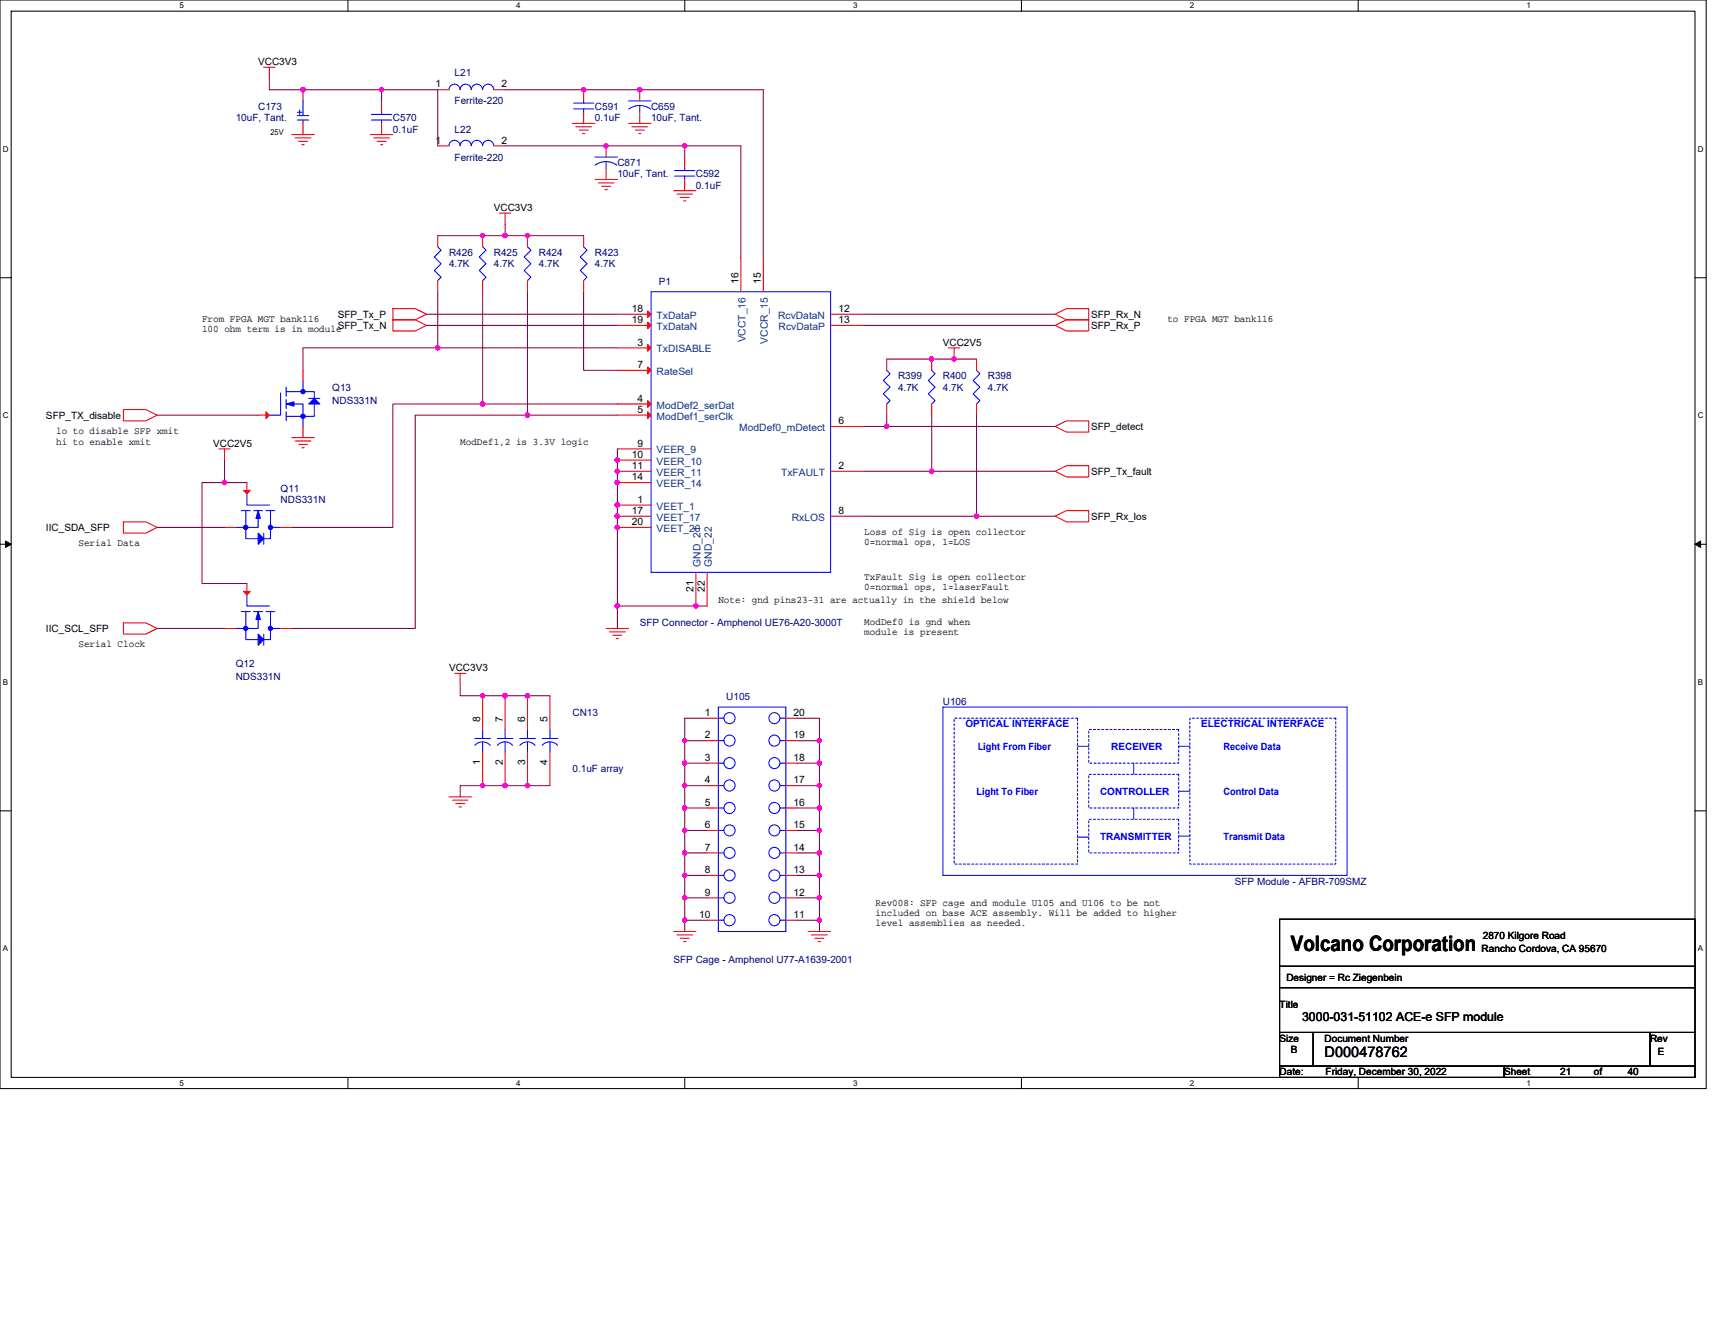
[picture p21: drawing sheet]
<svg xmlns="http://www.w3.org/2000/svg" width="279mm" height="216mm" viewBox="0 0 279 216" stroke-linecap="round" stroke-linejoin="round" font-family="sans-serif">
<defs><g id="words">
<text font-size="3.5" x="210.3" y="155">Volcano Corporation</text>
<text font-size="2.4" x="215.8" y="172.2">D000478762</text>
<text font-size="2" x="212.1" y="166.4">3000-031-51102 ACE-e SFP module</text>
<g font-size="1.7">
<text x="71" y="14.2">1</text>
<text x="81.7" y="14.2">2</text>
<text x="71" y="23.4">1</text>
<text x="81.7" y="23.4">2</text>
<text x="120.3" y="46.3" transform="rotate(-90 120.3 46.3)">16</text>
<text x="124" y="46.3" transform="rotate(-90 124 46.3)">15</text>
<text x="102.9" y="50.8">18</text>
<text x="102.9" y="52.6">19</text>
<text x="136.6" y="50.8">12</text>
<text x="136.6" y="52.6">13</text>
<text x="103.9" y="56.3">3</text>
<text x="103.9" y="60">7</text>
<text x="103.9" y="65.4">4</text>
<text x="103.9" y="67.3">5</text>
<text x="136.6" y="69.1">6</text>
<text x="102.9" y="74.6">10</text>
<text x="102.9" y="76.4">11</text>
<text x="103.9" y="72.8">9</text>
<text x="136.6" y="76.4">2</text>
<text x="102.9" y="83.7">17</text>
<text x="102.9" y="78.3">14</text>
<text x="103.9" y="81.9">1</text>
<text x="136.6" y="83.7">8</text>
<text x="102.9" y="85.6">20</text>
<text x="113" y="96.4" transform="rotate(-90 113 96.4)">21</text>
<text x="114.8" y="96.4" transform="rotate(-90 114.8 96.4)">22</text>
<text x="78.3" y="117.6" transform="rotate(-90 78.3 117.6)">8</text>
<text x="81.9" y="117.6" transform="rotate(-90 81.9 117.6)">7</text>
<text x="85.6" y="117.6" transform="rotate(-90 85.6 117.6)">6</text>
<text x="89.2" y="117.6" transform="rotate(-90 89.2 117.6)">5</text>
<text x="114.8" y="116.6">1</text>
<text x="129.3" y="116.6">20</text>
<text x="78.3" y="124.7" transform="rotate(-90 78.3 124.7)">1</text>
<text x="81.9" y="124.7" transform="rotate(-90 81.9 124.7)">2</text>
<text x="85.6" y="124.7" transform="rotate(-90 85.6 124.7)">3</text>
<text x="89.2" y="124.7" transform="rotate(-90 89.2 124.7)">4</text>
<text x="114.8" y="120.3">2</text>
<text x="114.8" y="124">3</text>
<text x="129.3" y="124">18</text>
<text x="129.3" y="120.3">19</text>
<text x="114.8" y="127.6">4</text>
<text x="114.8" y="131.3">5</text>
<text x="129.3" y="131.3">16</text>
<text x="129.3" y="127.6">17</text>
<text x="114.8" y="134.9">6</text>
<text x="129.3" y="134.9">15</text>
<text x="114.8" y="138.6">7</text>
<text x="114.8" y="142.3">8</text>
<text x="129.3" y="142.3">13</text>
<text x="129.3" y="138.6">14</text>
<text x="113.9" y="149.6">10</text>
<text x="114.8" y="145.9">9</text>
<text x="129.3" y="149.6">11</text>
<text x="129.3" y="145.9">12</text>
</g>
<g font-size="1.7" fill="#004080">
<text x="107" y="51.9">TxDataP</text>
<text x="107" y="53.8">TxDataN</text>
<text x="126.8" y="51.9">RcvDataN</text>
<text x="126.9" y="53.8">RcvDataP</text>
<text x="107" y="57.4">TxDISABLE</text>
<text x="121.5" y="55.8" transform="rotate(-90 121.5 55.8)">VCCT_16</text>
<text x="125.1" y="56" transform="rotate(-90 125.1 56)">VCCR_15</text>
<text x="107" y="61.1">RateSel</text>
<text x="107" y="66.6">ModDef2_serDat</text>
<text x="107" y="68.4">ModDef1_serClk</text>
<text x="120.4" y="70.2">ModDef0_mDetect</text>
<text x="107" y="73.9">VEER_9</text>
<text x="107" y="75.7">VEER_10</text>
<text x="107" y="77.5">VEER_11</text>
<text x="127.3" y="77.5">TxFAULT</text>
<text x="107" y="83">VEET_1</text>
<text x="107" y="79.4">VEER_14</text>
<text x="107" y="84.9">VEET_17</text>
<text x="107" y="86.7">VEET_20</text>
<text x="129" y="84.9">RxLOS</text>
<text x="114.1" y="92.4" transform="rotate(-90 114.1 92.4)">GND_21</text>
<text x="116" y="92.4" transform="rotate(-90 116 92.4)">GND_22</text>
</g>
<g font-size="1.6">
<text x="42.1" y="10.6">VCC3V3</text>
<text x="80.5" y="34.4">VCC3V3</text>
<text x="32.9" y="52.5">From FPGA MGT bank116</text>
<text x="55" y="51.8">SFP_Tx_P</text>
<text x="55" y="53.6">SFP_Tx_N</text>
<text x="177.8" y="51.8">SFP_Rx_N</text>
<text x="177.8" y="53.6">SFP_Rx_P</text>
<text x="190.2" y="52.5">to FPGA MGT bank116</text>
<text x="32.9" y="54.1">100 ohm term is in module</text>
<text x="153.6" y="56.3">VCC2V5</text>
<text x="7.5" y="68.2">SFP_TX_disable</text>
<text x="9.1" y="70.8">lo to disable SFP xmit</text>
<text x="177.8" y="70.1">SFP_detect</text>
<text x="9.1" y="72.6">hi to enable xmit</text>
<text x="34.7" y="72.8">VCC2V5</text>
<text x="75" y="72.6">ModDef1,2 is 3.3V logic</text>
<text x="177.8" y="77.4">SFP_Tx_fault</text>
<text x="7.5" y="86.5">IIC_SDA_SFP</text>
<text x="12.8" y="89">Serial Data</text>
<text x="140.8" y="87.2">Loss of Sig is open collector</text>
<text x="140.8" y="88.8">0=normal ops, 1=LOS</text>
<text x="177.8" y="84.7">SFP_Rx_los</text>
<text x="140.8" y="94.5">TxFault Sig is open collector</text>
<text x="117" y="98.2">Note: gnd pins23-31 are actually in the shield below</text>
<text x="140.8" y="96.2">0=normal ops, 1=laserFault</text>
<text x="140.8" y="101.9">ModDef0 is gnd when</text>
<text x="7.5" y="103">IIC_SCL_SFP</text>
<text x="12.8" y="105.5">Serial Clock</text>
<text x="140.8" y="103.5">module is present</text>
<text x="73.2" y="109.4">VCC3V3</text>
<text x="142.6" y="147.6">Rev008: SFP cage and module U105 and U106 to be not</text>
<text x="142.6" y="149.2">included on base ACE assembly. Will be added to higher</text>
<text x="142.6" y="150.8">level assemblies as needed.</text>
<text x="241.4" y="155.1">Rancho Cordova, CA 95670</text>
<text x="241.6" y="153.1">2870 Kilgore Road</text>
<text x="209.6" y="159.9">Designer = Rc Ziegenbein</text>
<text x="208.5" y="164.2">Title</text>
<text x="208.5" y="169.7">Size</text>
<text x="210.3" y="171.6">B</text>
<text x="215.8" y="169.7">Document Number</text>
<text x="268.8" y="169.7">Rev</text>
<text x="270.1" y="171.9">E</text>
<text x="208.5" y="175.2">Date:</text>
<text x="216" y="175.2">Friday, December 30, 2022</text>
<text x="245" y="175.2">Sheet</text>
<text x="254.2" y="175.2">21</text>
<text x="259.7" y="175.2">of</text>
<text x="265.2" y="175.2">40</text>
</g>
<g font-size="1.6" fill="#000080">
<text x="42.1" y="17.9">C173</text>
<text x="74.1" y="12.4">L21</text>
<text x="74.1" y="17">Ferrite-220</text>
<text x="96.9" y="17.9">C591</text>
<text x="106.1" y="17.9">C659</text>
<text x="38.4" y="19.8">10uF, Tant.</text>
<text x="64" y="19.8">C570</text>
<text x="64" y="21.6">0.1uF</text>
<text x="74.1" y="21.6">L22</text>
<text x="96.9" y="19.8">0.1uF</text>
<text x="106.1" y="19.8">10uF, Tant.</text>
<text x="74.1" y="26.2">Ferrite-220</text>
<text x="100.6" y="27.1">C871</text>
<text x="100.6" y="28.9">10uF, Tant.</text>
<text x="113.4" y="28.9">C592</text>
<text x="113.4" y="30.7">0.1uF</text>
<text x="73.2" y="41.7">R426</text>
<text x="80.5" y="41.7">R425</text>
<text x="87.8" y="41.7">R424</text>
<text x="96.9" y="41.7">R423</text>
<text x="73.2" y="43.5">4.7K</text>
<text x="80.5" y="43.5">4.7K</text>
<text x="87.8" y="43.5">4.7K</text>
<text x="96.9" y="43.5">4.7K</text>
<text x="107.3" y="46.5">P1</text>
<text x="54.1" y="63.6">Q13</text>
<text x="54.1" y="65.8">NDS331N</text>
<text x="146.3" y="61.8">R399</text>
<text x="146.3" y="63.6">4.7K</text>
<text x="153.6" y="61.8">R400</text>
<text x="153.6" y="63.6">4.7K</text>
<text x="160.9" y="61.8">R398</text>
<text x="160.9" y="63.6">4.7K</text>
<text x="45.7" y="80.1">Q11</text>
<text x="45.7" y="81.9">NDS331N</text>
<text x="104.2" y="102.1">SFP Connector - Amphenol UE76-A20-3000T</text>
<text x="38.4" y="108.6">Q12</text>
<text x="38.4" y="110.8">NDS331N</text>
<text x="93.3" y="116.7">CN13</text>
<text x="118.3" y="114.1">U105</text>
<text x="153.6" y="114.9">U106</text>
<text x="93.3" y="125.8">0.1uF array</text>
<text x="201.2" y="144.1">SFP Module - AFBR-709SMZ</text>
<text x="109.7" y="156.9">SFP Cage - Amphenol U77-A1639-2001</text>
</g>
<g font-size="1.6" fill="#00f">
<text x="157.3" y="118.5">OPTICAL INTERFACE</text>
<text x="195.7" y="118.5">ELECTRICAL INTERFACE</text>
<text x="159.3" y="122.2">Light From Fiber</text>
<text x="181" y="122.2">RECEIVER</text>
<text x="199.3" y="122.2">Receive Data</text>
<text x="159.1" y="129.5">Light To Fiber</text>
<text x="179.2" y="129.5">CONTROLLER</text>
<text x="199.3" y="129.5">Control Data</text>
<text x="179.2" y="136.8">TRANSMITTER</text>
<text x="199.3" y="136.8">Transmit Data</text>
</g>
<g font-size="1.3">
<text x="29.3" y="1.4">5</text>
<text x="84.1" y="1.4">4</text>
<text x="139" y="1.4">3</text>
<text x="193.8" y="1.4">2</text>
<text x="248.7" y="1.4">1</text>
<text x="44.1" y="22">25V</text>
<text x=".5" y="24.7">D</text>
<text x="276.6" y="24.7">D</text>
<text x=".5" y="68.2">C</text>
<text x="276.6" y="68.2">C</text>
<text x=".5" y="111.6">B</text>
<text x="276.6" y="111.6">B</text>
<text x=".5" y="155">A</text>
<text x="276.6" y="155">A</text>
<text x="29.3" y="176.9">5</text>
<text x="84.1" y="176.9">4</text>
<text x="139" y="176.9">3</text>
<text x="193.8" y="176.9">2</text>
<text x="248.7" y="176.9">1</text>
</g>
</g></defs>
<path d="M0 0h278v177.4h-278zM1.8 1.8h274.3v173.8h-274.3z" fill="none" stroke="#000" stroke-width=".17"/>
<g fill="#fff">
<path d="M29.3 .2h.7v1.5h-.7z"/>
<path d="M29.3 175.7h.7v1.5h-.7z"/>
</g>
<path d="M56.7 0v1.8M56.7 175.6v1.8" fill="none" stroke="#000" stroke-width=".17"/>
<g fill="#fff">
<path d="M84.1 .2h.7v1.5h-.7z"/>
<path d="M84.1 175.7h.7v1.5h-.7z"/>
</g>
<path d="M111.5 0v1.8M111.5 175.6v1.8" fill="none" stroke="#000" stroke-width=".17"/>
<g fill="#fff">
<path d="M139 .2h.7v1.5h-.7z"/>
<path d="M139 175.7h.7v1.5h-.7z"/>
</g>
<path d="M166.4 0v1.8M166.4 175.6v1.8" fill="none" stroke="#000" stroke-width=".17"/>
<g fill="#fff">
<path d="M193.8 .2h.8v1.5h-.8z"/>
<path d="M193.8 175.7h.8v1.5h-.8z"/>
</g>
<path d="M221.3 0v1.8M221.3 175.6v1.8" fill="none" stroke="#000" stroke-width=".17"/>
<g fill="#fff">
<path d="M248.7 .2h.7v1.5h-.7z"/>
<path d="M248.7 175.7h.7v1.5h-.7z"/>
<path d="M.5 23.5h.9v1.5h-.9z"/>
<path d="M276.6 23.5h1v1.5h-1z"/>
<path d="M.5 67h.9v1.4h-.9z"/>
<path d="M276.6 67h1v1.4h-1z"/>
</g>
<path d="M0 45.3h1.8M276.1 45.3h1.9" fill="none" stroke="#000" stroke-width=".17"/>
<g fill="#fff">
<path d="M.5 110.4h.8v1.5h-.8z"/>
<path d="M276.6 110.4h.9v1.5h-.9z"/>
</g>
<path d="M0 88.7h1.8M276.1 88.7h1.9" fill="none" stroke="#000" stroke-width=".17"/>
<path d="M.9 88.2l.9 .5-.9 .5zM276.1 88.7l1-.5v1z" fill="#000" stroke="#000" stroke-width=".16"/>
<g fill="#fff">
<path d="M.5 153.8h.8v1.5h-.8z"/>
<path d="M276.6 153.8h.9v1.5h-.9z"/>
</g>
<path d="M0 132.1h1.8M276.1 132.1h1.9M208.5 149.8h67.6v7.7h-67.6zM208.5 157.5h67.6v3.4h-67.6zM208.5 160.9h67.6v7.3h-67.6zM208.5 168.2h5.5v5.5h-5.5zM208.5 173.7h36.5v1.9h-36.5zM214 168.2h54.8v5.5h-54.8zM245 173.7h31.1v1.9h-31.1zM268.8 168.2h7.3v5.5h-7.3z" fill="none" stroke="#000" stroke-width=".17"/>
<g fill="none" stroke="#f00" stroke-width=".17">
<path d="M43 11h1.8M43.9 11v1.8M49.4 16.4h.1M62.2 16.4v1.9M71.3 14.6h1.9M80.5 14.6h1.8M95.1 14.6v1.8M95.1 18.3v1.8M104.2 14.6v1.8M104.2 18.3v1.8M47.5 21.9h3.7M48.1 22.5h2.6"/>
<path d="M48.6 23h1.5M49.2 23.6h.4M49.4 20.1v1.8M60.3 21.9h3.7M60.9 22.5h2.6M61.4 23h1.5M62 23.6h.4M62.2 20.1v1.8M71.3 38.4v1.8M71.3 23.8h1.9M78.6 38.4v1.8M80.5 23.8h1.8"/>
<path d="M81.4 34.7h1.8M82.3 34.7v1.9M85.9 38.4v1.8M93.3 20.1h3.6M93.8 20.7h2.6M94.4 21.2h1.4M94.9 21.8h.4M95.1 38.4v1.8M96.9 29.3h3.7M97.5 29.8h2.5M98 30.4h1.5M98.6 30.9h.3"/>
<path d="M98.7 23.8v1.8M98.7 27.4v1.9M102.4 20.1h3.7M103 20.7h2.5M103.5 21.2h1.5M104.1 21.8h.3M109.7 31.1h3.7M110.3 31.6h2.5M110.8 32.2h1.5M111.4 32.7h.3M111.5 25.6v1.8M111.5 29.3v1.8"/>
<path d="M64 50.3h3.6l1.9 .9-1.9 .9h-3.6zM64 52.1h3.6l1.9 .9-1.9 .9h-3.6zM71.3 45.7v1.8M78.6 45.7v1.8M85.9 45.7v1.8M95.1 45.7v1.8M100.6 51.2h5.5M100.6 53h5.5M100.6 56.7h5.5M120.7 42.1v5.4M124.4 42.1v5.4M135.3 51.2h5.5"/>
<path d="M135.3 53h5.5M144.5 58.5v1.8M151.8 58.5v1.8M154.5 56.7h1.9M155.4 56.7v1.8M159.1 58.5v1.8M171.9 51.2l1.8-.9h3.7v1.8h-3.7zM171.9 53l1.8-.9h3.7v1.8h-3.7zM20.1 66.7h3.7l1.8 .9-1.8 1h-3.7zM35.6 73.2h1.9M36.6 73.2v1.8M40.2 78.6v1.9"/>
<path d="M42.1 67.6h1.8M47.5 71.3h3.7M48.1 71.9h2.6M48.6 72.4h1.5M49.2 73h.4M49.4 60.3v1.9M49.4 69.5v1.8M100.6 73.2h5.5M100.6 75h5.5M100.6 76.8h5.5M100.6 78.6h5.5M100.6 65.8h5.5"/>
<path d="M100.6 67.6h5.5M100.6 60.3h5.5M135.3 76.8h5.5M135.3 69.5h5.5M144.5 65.8v1.8M151.8 65.8v1.8M159.1 65.8v1.8M171.9 69.5l1.8-.9h3.7v1.8h-3.7zM171.9 76.8l1.8-.9h3.7v1.8h-3.7zM20.1 85h3.7l1.8 .9-1.8 1h-3.7zM36.6 85.9h1.8M40.2 95.1v1.8"/>
<path d="M45.7 85.9h1.8M100.6 82.3h5.5M100.6 84.1h5.5M100.6 85.9h5.5M113.4 93.3v5.4M115.2 93.3v5.4M135.3 84.1h5.5M171.9 84.1l1.8-.9h3.7v1.8h-3.7zM20.1 101.5h3.7l1.8 .9-1.8 .9h-3.7zM36.6 102.4h1.8M45.7 102.4h1.8M74.1 109.7h1.8"/>
<path d="M75 109.7v1.8M78.6 113.4v5.5M82.3 113.4v5.5M85.9 113.4v5.5M89.6 113.4v5.5M98.7 102.4h3.7M99.3 103h2.6M99.8 103.5h1.5M100.4 104.1h.4M115.2 117h1.8M128 117h1.8M73.2 129.8h3.6"/>
<path d="M73.7 130.4h2.5M74.2 130.9h1.5M74.8 131.5h.4M78.6 122.5v5.5M82.3 122.5v5.5M85.9 122.5v5.5M89.6 122.5v5.5M115.2 120.7h1.8M115.2 124.4h1.8M115.2 128h1.8M115.2 131.7h1.8M115.2 135.3h1.8"/>
<path d="M115.2 139h1.8M128 139h1.8M128 135.3h1.8M128 131.7h1.8M128 128h1.8M128 124.4h1.8M128 120.7h1.8M109.7 151.8h3.7M110.3 152.3h2.5M110.8 152.9h1.5M111.4 153.4h.3M115.2 142.6h1.8"/>
<path d="M115.2 146.3h1.8M115.2 149.9h1.8M128 149.9h1.8M128 146.3h1.8M128 142.6h1.8M131.7 151.8h3.6M132.2 152.3h2.6M132.8 152.9h1.4M133.3 153.4h.4"/>
</g>
<g fill="none" stroke="#00f" stroke-width=".17">
<path d="M48.5 18.3h.7M48.5 18.8h1.8M48.5 19.6h1.8M48.8 17.9v.7M49.4 19.6v.5M49.4 16.4v2.4M60.5 19.6h3.3M60.5 18.6h3.3M62.2 18.3v.3M62.2 19.6v.5M73.2 14.6a.9 .9 0 0 1 .9-.9 .9 .9 0 0 1 .9 .9M75 14.6a.9 .9 0 0 1 .9-.9 .9 .9 0 0 1 .9 .9 .92 .92 0 0 1 .9-.9 .92 .92 0 0 1 .9 .9"/>
<path d="M78.6 14.6a.9 .9 0 0 1 .9-.9 .9 .9 0 0 1 .9 .9M93.5 17.7h3.2M93.5 16.8h3.2M95.1 16.4v.4M95.1 17.7v.6M102.4 16.4h3.7M102.4 17.8l1-.5 .8-.1 .8 .1 1 .5M104.2 17.2v1.1M73.2 23.7a.9 .9 0 0 1 .9-.8 .9 .9 0 0 1 .9 .8M75 23.7a.9 .9 0 0 1 .9-.8 .9 .9 0 0 1 .9 .8 .92 .92 0 0 1 .9-.8 .92 .92 0 0 1 .9 .8M78.6 23.7a.9 .9 0 0 1 .9-.8 .9 .9 0 0 1 .9 .8M96.9 25.6h3.7"/>
<path d="M96.9 26.9a2.96 2.96 0 0 1 3.6 0M98.7 26.3v1.1M109.9 28.7h3.3M109.9 27.8h3.3M111.5 27.4v.4M111.5 28.7v.6M71.3 40.2l.6 .6-1.1 1.1 1.1 1.1-1.1 1.1 1.1 1.1-.6 .5M78.6 40.2l.6 .6-1.1 1.1 1.1 1.1-1.1 1.1 1.1 1.1-.6 .5M85.9 40.2l.6 .6-1.1 1.1 1.1 1.1-1.1 1.1 1.1 1.1-.6 .5M95.1 40.2l.5 .6-1.1 1.1 1.1 1.1-1.1 1.1 1.1 1.1-.5 .5M106.1 47.5h29.2v45.8h-29.2zM45.7 64v3.6h-1.8"/>
<path d="M46.6 67.1v1.5M46.6 65.1v1.5M46.6 63.1v1.5M46.6 63.8h4.6v1.1M47.5 65.8h1.9v3.7M49.4 62.2v1.6M50.3 64.9h1.8M51.2 65.8v2h-4.6M144.5 60.3l.5 .6-1.1 1.1 1.1 1.1-1.1 1.1 1.1 1.1-.5 .5M151.8 60.3l.5 .6-1.1 1.1 1.1 1.1-1.1 1.1 1.1 1.1-.5 .5M159.1 60.3l.5 .6-1.1 1.1 1.1 1.1-1.1 1.1 1.1 1.1-.5 .5M39.3 83.2h1.5"/>
<path d="M39.3 99.7h1.5M40 83.2v4.6h2.1M40 99.7v4.5h2.1M40.2 80.5v1.8h3.7M40.2 96.9v1.8h3.7M41.3 83.2h1.5M41.3 99.7h1.5M42.1 84.1v1.8h-3.7M43 86.9v1.8M43.3 83.2h1.5M43.3 99.7h1.5M44.1 85.9h1.6"/>
<path d="M44.1 83.2v4.6h-1.1M44.1 99.7v4.5h-1.1M42.1 100.6v1.8h-3.7M43 103.3v1.9M44.1 102.4h1.6M78.6 118.9v1.4M82.3 118.9v1.4M85.9 118.9v1.4M89.6 118.9v1.4M117 117h.9M117 115.2h11v36.6h-11zM127.1 117h.9"/>
<path d="M153.6 115.2h65.9v27.4h-65.9zM77.3 120.3h2.6M77.4 121.5a1.65 1.65 0 0 1 2.5 0M78.6 120.9v1.6M81 120.3h2.6M81 121.5a1.63 1.63 0 0 1 2.5 0M82.3 120.9v1.6M84.7 120.3h2.5M84.7 121.5a1.63 1.63 0 0 1 2.5 0M85.9 120.9v1.6M88.3 120.3h2.6M88.3 121.4a1.67 1.67 0 0 1 2.5 .1"/>
<path d="M89.6 120.9v1.6M117 128h.9M117 124.4h.9M117 120.7h.9M117 131.7h.9M117 139h.9M117 135.3h.9M127.1 120.7h.9M127.1 124.4h.9M127.1 128h.9M127.1 131.7h.9M127.1 135.3h.9"/>
<path d="M127.1 139h.9M175.6 121.6h1.8M175.6 136.4h1.8M184.7 124.4v1.8M184.7 131.7v1.8M192 121.6h1.8M192 136.2h1.8M192 128.9h1.8M117 142.6h.9M117 146.3h.9M117 149.9h.9M127.1 142.6h.9"/>
<path d="M127.1 146.3h.9M127.1 149.9h.9"/>
<circle cx="118.9" cy="117" r=".9"/>
<circle cx="126.2" cy="117" r=".9"/>
<circle cx="118.9" cy="131.7" r=".91"/>
<circle cx="118.9" cy="128" r=".91"/>
<circle cx="118.9" cy="139" r=".9"/>
<circle cx="118.9" cy="135.3" r=".9"/>
<circle cx="118.9" cy="120.7" r=".9"/>
<circle cx="118.9" cy="124.3" r=".9"/>
<circle cx="126.2" cy="131.7" r=".9"/>
<circle cx="126.2" cy="128" r=".9"/>
<circle cx="126.2" cy="139" r=".9"/>
<circle cx="126.2" cy="135.3" r=".9"/>
<circle cx="126.2" cy="124.3" r=".9"/>
<circle cx="126.2" cy="120.7" r=".9"/>
<circle cx="118.9" cy="146.3" r=".91"/>
<circle cx="118.9" cy="149.9" r=".91"/>
<circle cx="118.9" cy="142.6" r=".9"/>
<circle cx="126.2" cy="149.9" r=".9"/>
<circle cx="126.2" cy="146.3" r=".9"/>
<circle cx="126.2" cy="142.6" r=".9"/>
</g>
<g fill="#00f" stroke="#00f" stroke-width=".17">
<path d="M42.1 86.9l.9 .9-.9 .9z" fill-rule="evenodd"/>
<path d="M42.1 83.2l.3 1.3h-.7z" fill-rule="evenodd"/>
<path d="M51.2 64.9l.9 .9h-1.8z" fill-rule="evenodd"/>
<path d="M46.6 65.8l1.3-.3v.7z" fill-rule="evenodd"/>
<path d="M42.1 103.3l.9 .9-.9 1z" fill-rule="evenodd"/>
<path d="M42.1 99.7l.3 1.2h-.7z" fill-rule="evenodd"/>
<circle cx="44.1" cy="85.9" r=".36"/>
<circle cx="40" cy="85.9" r=".36"/>
<circle cx="49.4" cy="63.8" r=".36"/>
<circle cx="49.4" cy="67.8" r=".36"/>
<circle cx="44.1" cy="102.4" r=".35"/>
<circle cx="40" cy="102.4" r=".36"/>
</g>
<g fill="#f00" stroke="#f00" stroke-width=".17">
<path d="M39.7 79.9h1.1l-.6 .6z"/>
<path d="M43.3 67.1l.6 .5-.6 .6z"/>
<path d="M39.7 96.4h1.1l-.6 .5z"/>
<path d="M105.5 50.7l.6 .5-.6 .6z"/>
<path d="M105.5 52.5l.6 .5-.6 .6z"/>
<path d="M105.5 56.1l.6 .6-.6 .5z"/>
<path d="M105.5 65.3l.6 .5-.6 .6z"/>
<path d="M105.5 67.1l.6 .5-.6 .6z"/>
<path d="M105.5 59.8l.6 .5-.6 .6z"/>
</g>
<path d="M155.4 117h20.2v23.8h-20.2zM177.4 118.9h14.6v5.5h-14.6zM193.8 117h23.8v23.8h-23.8zM177.4 126.2h14.6v5.5h-14.6zM177.4 133.5h14.6v5.5h-14.6z" fill="none" stroke="#00f" stroke-width=".17" stroke-dasharray=".3 .3"/>
<g fill="none" stroke="#800040" stroke-width=".17">
<path d="M43.9 12.8v1.8h5.5M49.4 14.6v1.8M49.4 14.6h12.8v1.8M62.2 14.6h9.1v9.2M82.3 14.6h42.1v27.5M82.3 36.6v1.8h-11M82.3 38.4h12.8M82.3 23.8h29.2v1.8M111.5 23.8h9.2v18.3M69.5 51.2h31.1M69.5 53h31.1M71.3 56.7h29.3"/>
<path d="M71.3 47.5v9.2h-21.9v3.6M78.6 47.5v18.3h22M85.9 47.5v20.1h-18.3v34.8h-20.1M95.1 47.5v12.8h5.5M140.8 51.2h31.1M140.8 53h31.1M144.5 58.5h14.6M25.6 67.6h16.5M36.6 78.6h-3.7v16.5h7.3M36.6 75v3.6M36.6 78.6h3.6M78.6 65.8h-14.6v20.1h-16.5"/>
<path d="M85.9 67.6h14.7M100.6 73.2v25.5M140.8 69.5h3.7M144.5 67.6v1.9M144.5 69.5h27.4M151.8 67.6v9.2h-11M151.8 76.8h20.1M159.1 67.6v16.5h-18.3M25.6 85.9h11M100.6 98.7h14.6M100.6 98.7v3.7M159.1 84.1h12.8"/>
<path d="M25.6 102.4h11M75 111.5v1.9h14.6M115.2 117h-3.7v3.7M129.8 117h3.7v3.7M89.6 128h-14.6v1.8M111.5 120.7v3.7M111.5 135.3v3.7M111.5 128v3.7M111.5 139v3.6M111.5 120.7h3.7M111.5 124.4h3.7M111.5 131.7h3.7"/>
<path d="M111.5 135.3h3.7M111.5 139h3.7M111.5 124.4v3.6M111.5 131.7v3.6M111.5 128h3.7M129.8 120.7h3.7M129.8 124.4h3.7M129.8 128h3.7M129.8 135.3h3.7M129.8 131.7h3.7M129.8 139h3.7M133.5 120.7v3.7"/>
<path d="M133.5 124.4v3.6M133.5 131.7v3.6M133.5 135.3v3.7M133.5 128v3.7M133.5 139v7.3M111.5 149.9v1.9M111.5 142.6h3.7M111.5 146.3h3.7M111.5 146.3v3.6h3.7M111.5 142.6v3.7M129.8 142.6h3.7M129.8 149.9h3.7"/>
<path d="M129.8 146.3h3.7M133.5 149.9v1.9M133.5 146.3v3.6"/>
</g>
<g fill="#f0f" stroke="#f0f" stroke-width=".17">
<circle cx="100.6" cy="82.3" r=".36"/>
<circle cx="100.6" cy="76.8" r=".36"/>
<circle cx="100.6" cy="78.6" r=".36"/>
<circle cx="100.6" cy="75" r=".36"/>
<circle cx="100.6" cy="85.9" r=".36"/>
<circle cx="100.6" cy="98.7" r=".36"/>
<circle cx="100.6" cy="84.1" r=".36"/>
<circle cx="113.4" cy="98.7" r=".36"/>
<circle cx="155.4" cy="58.5" r=".36"/>
<circle cx="144.4" cy="69.5" r=".35"/>
<circle cx="151.8" cy="76.8" r=".36"/>
<circle cx="159.1" cy="84.1" r=".36"/>
<circle cx="151.8" cy="58.5" r=".36"/>
<circle cx="78.6" cy="65.8" r=".35"/>
<circle cx="36.6" cy="78.6" r=".36"/>
<circle cx="85.9" cy="67.6" r=".36"/>
<circle cx="82.3" cy="38.4" r=".36"/>
<circle cx="85.9" cy="38.4" r=".36"/>
<circle cx="78.6" cy="38.4" r=".35"/>
<circle cx="71.3" cy="56.7" r=".35"/>
<circle cx="104.2" cy="14.6" r=".36"/>
<circle cx="62.2" cy="14.6" r=".35"/>
<circle cx="95.1" cy="14.6" r=".36"/>
<circle cx="111.5" cy="23.8" r=".35"/>
<circle cx="98.7" cy="23.8" r=".35"/>
<circle cx="49.4" cy="14.6" r=".36"/>
<circle cx="85.9" cy="128" r=".36"/>
<circle cx="82.3" cy="128" r=".36"/>
<circle cx="78.6" cy="128" r=".36"/>
<circle cx="85.9" cy="113.4" r=".36"/>
<circle cx="82.3" cy="113.4" r=".36"/>
<circle cx="78.6" cy="113.4" r=".36"/>
<circle cx="111.5" cy="120.7" r=".35"/>
<circle cx="111.5" cy="124.3" r=".35"/>
<circle cx="111.5" cy="128" r=".36"/>
<circle cx="111.5" cy="135.3" r=".35"/>
<circle cx="111.5" cy="131.7" r=".36"/>
<circle cx="111.5" cy="139" r=".35"/>
<circle cx="111.5" cy="149.9" r=".36"/>
<circle cx="111.5" cy="146.3" r=".36"/>
<circle cx="111.5" cy="142.6" r=".35"/>
<circle cx="133.5" cy="120.7" r=".35"/>
<circle cx="133.5" cy="128" r=".36"/>
<circle cx="133.5" cy="124.3" r=".35"/>
<circle cx="133.5" cy="135.3" r=".35"/>
<circle cx="133.5" cy="131.7" r=".36"/>
<circle cx="133.5" cy="149.9" r=".36"/>
<circle cx="133.5" cy="146.3" r=".36"/>
<circle cx="133.5" cy="142.6" r=".35"/>
<circle cx="133.5" cy="139" r=".35"/>
</g>
<use href="#words"/>
</svg>
